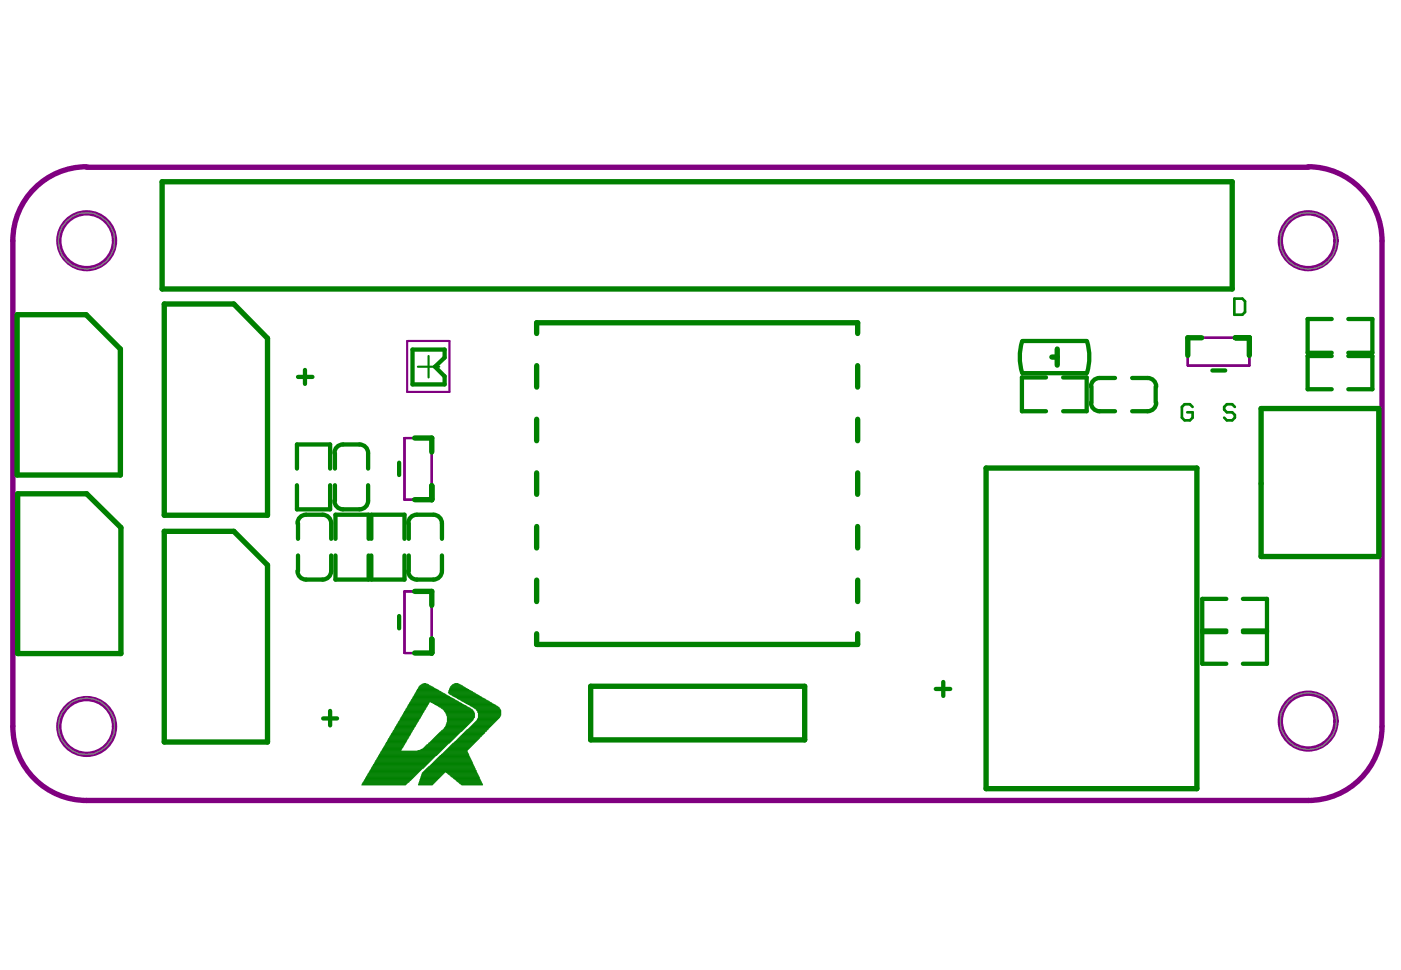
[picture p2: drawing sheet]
<svg xmlns="http://www.w3.org/2000/svg" width="289mm" height="200mm" viewBox="0 0 289 200" stroke-linecap="round" stroke-linejoin="round" font-family="sans-serif">
<g fill="none" stroke="#808080" stroke-width=".21">
<path d="M7.1 38.9a14.9 14.9 0 0 1 10.8-4.5v.1l251.9-.1a15.3 15.3 0 0 1 15.2 15.2v100.2a15.1 15.1 0 0 1-15.2 15.3h-251.9a15.1 15.1 0 0 1-15.3-15.3v-100.2a14.5 14.5 0 0 1 4.5-10.7zM13.8 145.7a5.6 5.6 0 0 1 9 1.2 5.8 5.8 0 0 1-4.3 8.7 5.8 5.8 0 0 1-6.3-7.3l.6-1.4zM265.7 144.6a5.8 5.8 0 0 1 6.3-1.3 5.8 5.8 0 0 1 3.6 5.4 5.9 5.9 0 0 1-4.3 5.6 5.8 5.8 0 0 1-6.1-2 5.8 5.8 0 0 1-.4-6.5z"/>
<circle cx="17.8" cy="49.7" r="5.8"/>
<circle cx="269.9" cy="49.7" r="5.8"/>
</g>
<path d="M86.2 75.6h4.4M88.4 73.4v4.4" fill="none" stroke="#008000" stroke-width=".44"/>
<path d="M84 70.3h8.7v10.5h-8.7zM245 69.7h12.6v5.7h-12.6zM83.4 90.3h5.6v12.7h-5.6zM83.4 121.9h5.6v12.8h-5.6z" fill="none" stroke="#800080" stroke-width=".44"/>
<g fill="none" stroke="#800080" stroke-width="1.1">
<path d="M17.9 34.4a15.2 15.2 0 0 0-15.3 15.2v100.2a15.2 15.2 0 0 0 15.3 15.3h251.9a15.2 15.2 0 0 0 15.2-15.3v-100.2a15.2 15.2 0 0 0-15.2-15.2M17.9 34.5h251.9"/>
<circle cx="17.9" cy="49.6" r="5.7"/>
<circle cx="269.8" cy="49.6" r="5.7"/>
<circle cx="17.9" cy="149.8" r="5.7"/>
<circle cx="269.8" cy="148.7" r="5.7"/>
</g>
<g fill="none" stroke="#008000" stroke-width=".88">
<path d="M61.5 77.7h2.9M62.9 76.3v2.9M85.1 72.1h6.6v1.6l-2 1.9 2 2v1.7h-6.6zM210.8 70.4a11.1 11.1 0 0 0 0 6.5M210.9 77h13.2M210.9 70.3h13.2M215.7 77.8h-5v7h5M219.2 77.8h4.9v7h-4.9M224.2 70.4a11.1 11.1 0 0 1 0 6.5M225.1 79.7v3.3M229.9 77.9h-3.2a1.77 1.77 0 0 0-1.7 1.8M233.5 77.9h3.2a1.77 1.77 0 0 1 1.7 1.8"/>
<path d="M238.3 79.7v3.3M250 76.4h2.7M274.6 65.8h-4.9v6.9h4.9M274.6 73.4h-4.9v6.9h4.9M278.1 65.8h4.9v6.9h-4.9M278.1 73.4h4.9v6.9h-4.9M61.2 96.6v-4.9h6.9v4.9M69 93.4a1.77 1.77 0 0 1 1.7-1.7h3.4a1.77 1.77 0 0 1 1.8 1.7v3.2M69.1 93.4v3.2M82.3 95.4v2.6M225 83a1.77 1.77 0 0 0 1.7 1.8h3.2M238.4 83a1.77 1.77 0 0 1-1.7 1.8h-3.2"/>
<path d="M61.2 100.1v4.9h6.9v-4.9M61.3 107.9a1.77 1.77 0 0 1 1.8-1.8h3.4a1.77 1.77 0 0 1 1.8 1.8v3.2M61.5 107.9v3.2M61.5 114.5v3.2M68.3 114.5v3.2a1.77 1.77 0 0 1-1.8 1.8h-3.4a1.77 1.77 0 0 1-1.8-1.8M69.1 100.1v3.2M69.2 114.5v5h6.8v-5M69.2 111.1v-5h6.8v5M75.9 100.1v3.2a1.77 1.77 0 0 1-1.8 1.7h-3.4a1.77 1.77 0 0 1-1.7-1.7M76.6 114.5v5h6.8v-5M76.6 111.1v-5h6.8v5M84.2 107.9a1.77 1.77 0 0 1 1.8-1.8h3.4a1.77 1.77 0 0 1 1.7 1.8v3.2"/>
<path d="M84.3 107.9v3.2M84.3 114.5v3.2M91.1 114.5v3.2a1.77 1.77 0 0 1-1.7 1.8h-3.4a1.77 1.77 0 0 1-1.8-1.8M82.3 127v2.6M247.9 130h5M247.9 130.4h5M252.9 123.5h-5v13.4h5M256.3 123.5h5v13.4h-5M256.3 130h5M256.3 130.4h5M66.6 148.2h2.9M68.1 146.6v3"/>
<path d="M193 142.1h3M194.5 140.6v2.9"/>
</g>
<g fill="none" stroke="#008000" stroke-width=".21">
<path d="M75.7 160h9.9M75.8 159.8h10M75.8 159.9h9.9M75.9 159.5h10.2M75.9 159.6h10.1M76 159.4h10.2M76.1 159.2h10.3M76.1 159.3h10.2M76.2 159h10.4M76.2 159.1h10.3M76.4 158.9h10.3M76.5 158.7h10.4"/>
<path d="M76.5 158.8h10.3M76.6 158.4h10.7M76.6 158.5h10.5M76.7 158.2h10.8M76.7 158.3h10.7M76.8 158.1h10.8M76.9 157.9h10.9M76.9 158h10.8M77 157.7h11.1M77 157.8h10.9M77.1 157.5h11.1M77.2 157.3h11.2"/>
<path d="M77.2 157.4h11.1M77.3 157.1h11.3M77.3 157.2h11.2M77.5 156.9h11.3M77.5 157h11.2M77.6 156.8h11.3M77.7 156.6h11.5M77.7 156.7h11.3M77.8 156.3h11.6M77.8 156.4h11.5M77.9 156.2h11.6M78 156h11.7"/>
<path d="M78 156.1h11.6M78.1 155.8h11.9M78.1 155.9h11.7M78.2 155.6h12.1M78.2 155.7h11.9M78.3 155.4h12.1M78.5 155.2h12.1M78.5 155.3h12M78.6 155h12.2M78.6 155.1h12.1M78.7 154.9h12.2M78.8 154.7h4"/>
<path d="M78.8 154.8h3.8M78.9 154.5h4M78.9 154.6h3.9M79 154.3h3.9M79.1 154.1h4M79.1 154.2h3.9M79.2 153.9h4M79.2 154h3.9M79.3 153.8h3.9M79.4 153.6h4M79.4 153.7h3.9M79.6 153.5h3.8"/>
<path d="M79.6 153.3h3.9M79.7 153.1h3.9M79.7 153.2h3.8M79.8 153h3.9M79.9 152.8h4M79.9 152.9h3.8M80 152.6h4M80 152.7h3.9M80.1 152.4h4M80.1 152.5h3.9M80.2 152.2h4M80.3 152h4"/>
<path d="M80.3 152.1h3.9M80.4 151.8h4M80.4 151.9h3.9M80.5 151.7h4M80.7 151.5h3.9M80.7 151.6h3.8M80.8 151.2h3.9M80.8 151.4h3.8M80.9 151.1h3.8M81 150.9h4M81 151h3.9M81.1 150.7h4"/>
<path d="M81.1 150.8h3.9M81.2 150.6h3.9M81.3 150.4h4M81.3 150.5h3.9M81.4 150.1h4M81.4 150.3h3.9M81.5 149.9h4M81.5 150h3.9M81.7 149.8h3.9M81.8 149.6h3.9M81.8 149.7h3.8M81.9 149.4h3.9"/>
<path d="M81.9 149.5h3.8M82 149.3h4M82.1 149h4M82.1 149.1h3.9M82.2 148.8h4M82.2 148.9h3.9M82.3 148.7h4M82.4 148.5h4M82.4 148.6h3.9M82.5 148.3h4M82.5 148.4h3.9M82.6 148h4"/>
<path d="M82.6 148.2h4M82.8 147.9h3.9M82.9 147.7h3.9M82.9 147.8h3.8M83 147.5h3.9M83 147.6h3.9M83.1 147.4h4M83.2 147.2h4M83.2 147.3h3.9M83.3 146.9h4M83.3 147h3.9M83.4 146.7h4"/>
<path d="M83.4 146.8h4M83.5 146.6h4M83.6 146.4h4M83.6 146.5h3.9M83.7 146.2h4M83.7 146.3h4M83.9 146.1h3.9M84 145.8h3.9M84 145.9h3.8M84.1 145.6h4M84.1 145.7h4M84.2 145.4h4"/>
<path d="M84.2 145.5h4M84.3 145.3h4M84.4 145.1h4M84.4 145.2h4M84.5 144.8h4M84.5 144.9h4M84.6 144.7h4M84.7 144.5h9.5M84.7 144.6h9.8M84.9 144.3h8.9M84.9 144.4h9.1M85 144.2h8.7"/>
<path d="M85.1 143.9h8.1M85.1 144.1h8.4M85.2 143.7h7.6M85.2 143.8h7.8M85.3 143.6h7.4M85.4 143.4h6.8M85.4 143.5h7.1M85.5 143.2h6.4M85.5 143.3h6.5M85.6 143h5.9M85.6 143.1h6.1M85.7 142.8h5.6"/>
<path d="M85.8 142.6h5.1M85.8 142.7h5.2M86 142.4h4.5M86 142.5h4.7M86.1 142.2h4M86.1 142.3h4.3M86.2 154.8h4.8M86.2 142.1h3.7M86.3 141.8h3.2M86.3 142h3.4M86.4 141.6h2.8M86.4 141.7h3"/>
<path d="M86.5 141.5h2.4M86.6 141.4h2.1M86.6 154.7h4.5M86.7 141.3h1.8M86.8 154.6h4.5M86.9 141.2h1.5M86.9 159.8h4.4M86.9 159.9h4.2M86.9 160h4.1M87.1 141.1h1.1M87.1 154.5h4.3M87.1 159.4h4.5"/>
<path d="M87.1 159.5h4.4M87.1 159.6h4.3M87.2 159.3h4.5M87.3 154.3h4.2M87.3 159.2h4.5M87.4 141h.4M87.4 154.2h4.2M87.4 159.1h10.8M87.5 154.1h4.2M87.5 159h10.7M87.6 154h4.2M87.6 158.9h10.6"/>
<path d="M87.7 153.9h4.2M87.7 158.8h10.4M87.8 153.8h4.2M87.8 158.7h10.2M87.9 153.7h4.2M87.9 158.5h10.1M88.1 153.6h4.1M88.1 158.4h9.9M88.2 158.3h9.7M88.3 153.5h4.1M88.4 153.2h4.3M88.4 153.3h4.1"/>
<path d="M88.4 158.1h9.4M88.4 158.2h9.5M88.6 153.1h4.2M88.6 158h9.2M88.7 144.7h5.9M88.7 153h4.2M88.7 157.9h9M88.8 152.9h4.2M88.8 157.8h8.9M88.9 144.8h5.9M88.9 152.8h4.2M88.9 157.7h8.6"/>
<path d="M89 152.7h4.2M89 157.5h8.5M89.2 144.9h5.8M89.2 152.6h4.1M89.2 157.4h8.2M89.3 152.5h4.2M89.3 157.3h8.1M89.4 145.1h5.8M89.4 152.4h4.2M89.4 157.2h8M89.5 152.2h4.2M89.5 157.1h7.8"/>
<path d="M89.6 152.1h4.2M89.6 145.2h5.7M89.6 157h7.7M89.7 152h4.2M89.7 145.3h5.9M89.7 156.9h7.5M89.8 151.9h4.2M89.8 156.8h7.4M89.9 151.8h4.2M89.9 145.4h5.9M89.9 156.7h7.2M90 151.7h4.2"/>
<path d="M90 156.6h7.1M90.1 151.6h4.2M90.1 145.5h5.9M90.1 156.4h6.9M90.3 151.5h4.2M90.3 156.3h6.7M90.4 145.6h5.8M90.4 156.2h6.5M90.4 151.4h4.2M90.5 145.7h5.8M90.5 151.2h4.2M90.5 156.1h6.4"/>
<path d="M90.6 151.1h4.2M90.6 156h6.2M90.7 145.8h5.8M90.7 151h4.2M90.7 155.9h6.1M90.8 150.9h4.2M90.8 155.8h5.9M90.9 145.9h5.9M91 146.1h6M91 150.7h4.3M91 150.8h4.2M91 155.6h5.7"/>
<path d="M91 155.7h5.7M91.3 146.2h5.8M91.3 150.6h4.1M91.3 155.4h5.2M91.4 146.3h5.9M91.4 150.5h4.2M91.4 155.3h5.1M91.5 146.4h5.9M91.5 150.4h4.2M91.5 155.2h4.9M91.6 146.5h5.9M91.6 150.3h4.2"/>
<path d="M91.6 155.1h4.8M91.7 146.6h5.8M91.7 146.7h6M91.7 150h4.3M91.7 150.1h4.2M91.7 155h4.6M91.8 146.8h6M91.8 149.9h4.3M91.8 154.9h4.5M91.9 146.9h5.9M91.9 147h5.9M91.9 149.7h4.4"/>
<path d="M91.9 149.8h4.3M91.9 154.8h4.4M91.9 159.2h6.4M92 147.2h5.9M92 147.3h5.9M92 149.4h4.7M92 149.5h4.5M92 149.6h4.4M92 154.7h4.4M92 159.3h6.3M92.1 147.4h5.8M92.1 147.5h5.8"/>
<path d="M92.1 147.6h5.8M92.1 149h4.9M92.1 149.1h4.8M92.1 149.3h4.7M92.1 154.6h4.4M92.2 147.7h5.7M92.2 147.8h5.7M92.2 147.9h5.7M92.2 148h5.6M92.2 148.2h5.5M92.2 148.3h5.5M92.2 148.4h5.3"/>
<path d="M92.2 148.5h5.3M92.2 148.6h5.2M92.2 148.7h5.1M92.2 148.8h5M92.2 148.9h4.9M92.2 154.5h4.5M92.2 159.4h6.2M92.4 154.3h4.4M92.4 159.5h6M92.5 154.2h4.4M92.5 142.7h5M92.5 159.6h6"/>
<path d="M92.5 142.8h5.3M92.6 154.1h4.4M92.6 142.6h4.8M92.6 142.4h4.4M92.6 142.5h4.6M92.6 143h5.4M92.7 154h4.4M92.7 142.1h3.7M92.7 142.2h4M92.7 142.3h4.1M92.7 159.8h5.8M92.7 143.1h5.4"/>
<path d="M92.8 153.9h4.4M92.8 141.8h3.2M92.8 142h3.4M92.8 159.9h5.8M92.8 143.2h5.5M92.9 153.8h4.4M92.9 141.6h2.8M92.9 141.7h3M92.9 160h5.7M93 153.7h4.4M93 141.5h2.4M93 143.3h5.5"/>
<path d="M93.1 141.4h2.2M93.1 153.6h4.4M93.2 141.3h1.9M93.2 153.5h4.5M93.2 143.4h5.6M93.3 141.2h1.6M93.3 153.3h4.5M93.3 143.5h5.6M93.5 153.2h4.4M93.6 141.1h1.1M93.6 143.6h5.5M93.7 153h4.4"/>
<path d="M93.7 153.1h4.3M93.8 141h.7M93.8 143.7h5.5M93.9 152.9h4.3M94 152.8h4.3M94 143.8h5.4M94.1 152.7h4.3M94.2 152.6h4.3M94.2 143.9h5.4M94.3 152.5h4.3M94.3 144.1h5.6M94.5 152.4h4.3"/>
<path d="M94.6 152.2h4.3M94.6 144.2h5.5M94.7 152.1h4.3M94.8 152h4.2M94.8 144.3h5.4M94.9 151.9h4.3M95 151.8h4.3M95 144.4h5.4M95.1 151.7h4.2M95.1 144.5h5.5M95.2 151.6h4.3M95.3 151.5h4.3"/>
<path d="M95.3 144.6h5.6M95.4 151.4h4.2M95.6 144.7h5.4M95.6 151.2h4.3M95.7 151.1h4.3M95.8 144.8h5.4M95.8 151h4.2M95.9 150.9h4.2M96 144.9h5.4M96 150.8h4.3M96.1 145.1h5.4M96.1 150.7h4.2"/>
<path d="M96.2 150.6h4.2M96.3 145.2h5.4M96.3 150.5h4.3M96.5 145.3h5.5M96.5 150.4h4.1M96.7 150.3h4M96.8 145.4h5.4M96.8 150.1h4.1M96.9 150h4.1M97 145.5h5.3M97 149.9h4.1M97.1 145.6h5.4"/>
<path d="M97.1 149.8h4.1M97.2 149.7h4.1M97.3 145.7h5.3M97.3 149.6h4.1M97.4 149.5h4.1M97.5 145.8h5.3M97.5 149.4h4.1M97.7 145.9h5.2M97.7 149.3h4M97.8 149.1h4M97.9 146.1h5M97.9 149h4.1"/>
<path d="M98 146.2h5.1M98 148.9h4.1M98.1 148.8h4.1M98.2 146.3h5M98.2 148.7h4.1M98.3 146.4h4.9M98.3 146.5h5M98.3 148.6h4.1M98.4 146.6h4.9M98.4 148.4h4.2M98.4 148.5h4.1M98.5 146.7h4.8"/>
<path d="M98.5 146.8h4.8M98.5 146.9h4.8M98.5 148.2h4.3M98.5 148.3h4.2M98.6 147h4.7M98.6 147.2h4.7M98.6 147.3h4.7M98.6 147.4h4.7M98.6 147.5h4.7M98.6 147.6h4.6M98.6 147.7h4.6M98.6 147.8h4.5"/>
<path d="M98.6 147.9h4.5M98.6 148h4.3M74.6 161.9h9M74.7 161.6h9.2M74.7 161.8h9M74.8 161.4h9.3M74.8 161.5h9.2M74.9 161.3h9.4M75 161.1h9.4M75 161.2h9.4M75.1 160.9h9.6M75.1 161h9.5"/>
<path d="M75.3 160.8h9.6M75.4 160.5h9.7M75.4 160.6h9.6M75.5 160.3h9.8M75.5 160.4h9.7M75.6 160.1h9.9M75.6 160.2h9.8M86.3 161.8h3M86.3 161.9h2.9M86.4 161.4h3.2M86.4 161.5h3.1M86.4 161.6h3"/>
<path d="M86.5 161.1h3.4M86.5 161.2h3.3M86.5 161.3h3.2M86.6 160.8h3.7M86.6 160.9h3.5M86.6 161h3.4M86.7 160.4h3.9M86.7 160.5h3.8M86.7 160.6h3.7M86.8 160.3h3.9M86.8 160.1h4.1M86.8 160.2h4"/>
<path d="M93 160.1h5.8M93.1 160.2h5.7M93.3 160.3h5.6M93.5 160.4h5.4M93.6 160.5h5.3M93.7 160.6h5.3M93.9 160.8h5.1M94 160.9h5.1M94.1 161h5M94.2 161.1h5M94.3 161.2h4.9M94.6 161.3h4.7"/>
<path d="M94.7 161.4h4.6M94.8 161.5h4.6M94.9 161.6h4.5M95.1 161.8h4.4M95.2 161.9h4.3"/>
</g>
<g fill="none" stroke="#008000" stroke-width="1.1">
<path d="M33.4 37.5h220.7v22.1h-220.7zM3.5 64.9h14.3l7 7.1v26h-21.3zM33.9 62.7h14.3l7 7.1v36.4h-21.3zM110.7 68.8v-2.2h66.2v2.2M110.7 75.4v4.4M176.9 75.4v4.4M216.9 73.6h1.1M218 72v3.3M247.8 69.7h-2.8v3.6M254.8 69.7h2.8v3.6M85.5 90.3h3.5v2.9M110.7 86.5v4.4"/>
<path d="M110.7 97.5v4.4M176.9 86.5v4.4M176.9 97.5v4.4M203.4 96.5h43.4v66.1h-43.4zM260.1 84.2h24.2v30.6h-24.2zM3.6 101.8h14.3l7 7v26h-21.3zM33.9 109.6h14.3l7 6.9v36.5h-21.3zM89 100.2v2.8h-3.5M110.7 108.6v4.4M110.7 119.6v4.4M176.9 108.6v4.4M176.9 119.6v4.4"/>
<path d="M85.5 121.9h3.5v2.9M89 131.8v2.9h-3.5M110.7 130.7v2.2h66.2v-2.2M121.8 141.5h44.2v11.1h-44.2z"/>
</g>
<path d="M254.6 61.6h1.6l.6 .5v2.2l-.6 .6h-1.6zM245.9 83.9l-.5-.5h-1.1l-.6 .5v2.2l.6 .6h1.1l.5-.6v-1.1h-1.1M254.7 83.9l-.6-.5h-1.1l-.5 .5v.6l.5 .5h1.1l.6 .6v.5l-.6 .6h-1.1l-.5-.6" fill="none" stroke="#008000" stroke-width=".55"/>
</svg>
